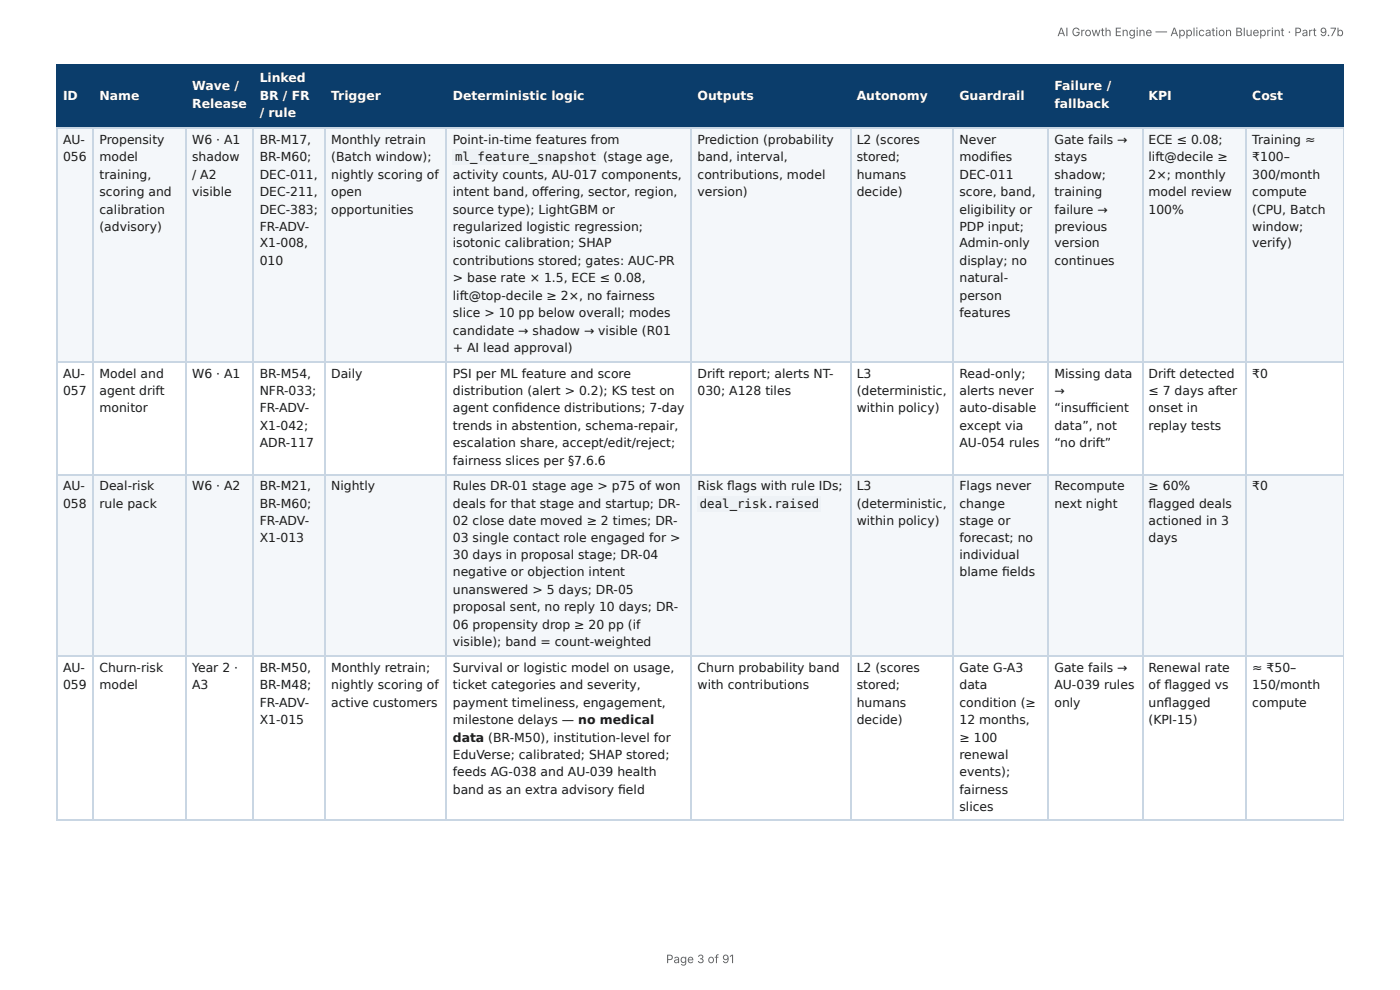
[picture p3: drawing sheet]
<svg xmlns="http://www.w3.org/2000/svg" width="297mm" height="210mm" viewBox="0 0 297 210" stroke-linecap="round" stroke-linejoin="round" font-family="sans-serif">
<defs><g id="words">
<g font-size="2.6" fill="#fff">
<text x="55.2" y="17.5">Linked</text>
<text x="13.4" y="21.2">ID</text>
<text x="21.1" y="21.2">Name</text>
<text x="40.8" y="19.2">Wave /</text>
<text x="40.8" y="22.9">Release</text>
<text x="55.2" y="21.2">BR / FR</text>
<text x="70.3" y="21.2">Trigger</text>
<text x="96.2" y="21.2">Deterministic logic</text>
<text x="148.2" y="21.2">Outputs</text>
<text x="182" y="21.2">Autonomy</text>
<text x="203.8" y="21.2">Guardrail</text>
<text x="224" y="19.2">Failure /</text>
<text x="224" y="22.9">fallback</text>
<text x="243.9" y="21.2">KPI</text>
<text x="266" y="21.2">Cost</text>
<text x="55.2" y="24.9">/ rule</text>
</g>
<g font-size="2.6" fill="#1a1a1a">
<text x="13.4" y="30.5">AU-</text>
<text x="13.4" y="34.3">056</text>
<text x="21.1" y="30.5">Propensity</text>
<text x="21.1" y="34.3">model</text>
<text x="40.8" y="30.5">W6 · A1</text>
<text x="40.8" y="34.3">shadow</text>
<text x="55.2" y="30.5">BR-M17,</text>
<text x="55.2" y="34.3">BR-M60;</text>
<text x="70.3" y="30.5">Monthly retrain</text>
<text x="70.3" y="34.3">(Batch window);</text>
<text x="96.2" y="30.5">Point-in-time features from</text>
<text x="96.7" y="34.3">ml_feature_snapshot</text>
<text x="128.1" y="34.3">(stage age,</text>
<text x="148.2" y="30.5">Prediction (probability</text>
<text x="148.2" y="34.3">band, interval,</text>
<text x="182" y="30.5">L2 (scores</text>
<text x="182" y="34.3">stored;</text>
<text x="203.8" y="30.5">Never</text>
<text x="203.8" y="34.3">modifi es</text>
<text x="224" y="30.5">Gate fails →</text>
<text x="224" y="34.3">stays</text>
<text x="243.9" y="30.5">ECE ≤ 0.08;</text>
<text x="243.9" y="34.3">lift@decile ≥</text>
<text x="266" y="30.5">Training ≈</text>
<text x="266" y="34.3">₹100–</text>
<text x="21.1" y="38">training,</text>
<text x="21.1" y="41.7">scoring and</text>
<text x="40.8" y="38">/ A2</text>
<text x="40.8" y="41.7">visible</text>
<text x="55.2" y="38">DEC-011,</text>
<text x="55.2" y="41.7">DEC-211,</text>
<text x="70.3" y="38">nightly scoring of</text>
<text x="70.3" y="41.7">open</text>
<text x="96.2" y="38">activity counts, AU-017 components,</text>
<text x="96.2" y="41.7">intent band, off ering, sector, region,</text>
<text x="148.2" y="38">contributions, model</text>
<text x="148.2" y="41.7">version)</text>
<text x="182" y="38">humans</text>
<text x="182" y="41.7">decide)</text>
<text x="203.8" y="38">DEC-011</text>
<text x="203.8" y="41.7">score, band,</text>
<text x="224" y="38">shadow;</text>
<text x="224" y="41.7">training</text>
<text x="243.9" y="38">2×; monthly</text>
<text x="243.9" y="41.7">model review</text>
<text x="266" y="38">300/month</text>
<text x="266" y="41.7">compute</text>
<text x="21.1" y="45.4">calibration</text>
<text x="55.2" y="45.4">DEC-383;</text>
<text x="70.3" y="45.4">opportunities</text>
<text x="96.2" y="45.4">source type); LightGBM or</text>
<text x="203.8" y="45.4">eligibility or</text>
<text x="224" y="45.4">failure →</text>
<text x="243.9" y="45.4">100%</text>
<text x="266" y="45.4">(CPU, Batch</text>
<text x="21.1" y="49.1">(advisory)</text>
<text x="55.2" y="49.1">FR-ADV-</text>
<text x="55.2" y="52.5">X1-008,</text>
<text x="96.2" y="49.1">regularized logistic regression;</text>
<text x="96.2" y="52.5">isotonic calibration; SHAP</text>
<text x="203.8" y="49.1">PDP input;</text>
<text x="203.8" y="52.5">Admin-only</text>
<text x="224" y="49.1">previous</text>
<text x="224" y="52.5">version</text>
<text x="266" y="49.1">window;</text>
<text x="266" y="52.5">verify)</text>
<text x="55.2" y="56.2">010</text>
<text x="96.2" y="56.2">contributions stored; gates: AUC-PR</text>
<text x="96.2" y="59.9">&gt; base rate × 1.5, ECE ≤ 0.08,</text>
<text x="203.8" y="56.2">display; no</text>
<text x="203.8" y="59.9">natural-</text>
<text x="224" y="56.2">continues</text>
<text x="96.2" y="63.6">lift@top-decile ≥ 2×, no fairness</text>
<text x="203.8" y="63.6">person</text>
<text x="96.2" y="67.3">slice &gt; 10 pp below overall; modes</text>
<text x="96.2" y="71">candidate → shadow → visible (R01</text>
<text x="203.8" y="67.3">features</text>
<text x="96.2" y="74.7">+ AI lead approval)</text>
<text x="13.4" y="80.2">AU-</text>
<text x="13.4" y="83.9">057</text>
<text x="21.1" y="80.2">Model and</text>
<text x="21.1" y="83.9">agent drift</text>
<text x="40.8" y="80.2">W6 · A1</text>
<text x="55.2" y="80.2">BR-M54,</text>
<text x="55.2" y="83.9">NFR-033;</text>
<text x="70.3" y="80.2">Daily</text>
<text x="96.2" y="80.2">PSI per ML feature and score</text>
<text x="96.2" y="83.9">distribution (alert &gt; 0.2); KS test on</text>
<text x="148.2" y="80.2">Drift report; alerts NT-</text>
<text x="148.2" y="83.9">030; A128 tiles</text>
<text x="182" y="80.2">L3</text>
<text x="182" y="83.9">(deterministic,</text>
<text x="203.8" y="80.2">Read-only;</text>
<text x="203.8" y="83.9">alerts never</text>
<text x="224" y="80.2">Missing data</text>
<text x="224" y="83.9">→</text>
<text x="243.9" y="80.2">Drift detected</text>
<text x="243.9" y="83.9">≤ 7 days after</text>
<text x="266" y="80.2">₹0</text>
<text x="21.1" y="87.6">monitor</text>
<text x="55.2" y="87.6">FR-ADV-</text>
<text x="96.2" y="87.6">agent confi dence distributions; 7-day</text>
<text x="182" y="87.6">within policy)</text>
<text x="203.8" y="87.6">auto-disable</text>
<text x="224" y="87.6">“insuffi cient</text>
<text x="243.9" y="87.6">onset in</text>
<text x="55.2" y="91.3">X1-042;</text>
<text x="55.2" y="95">ADR-117</text>
<text x="96.2" y="91.3">trends in abstention, schema-repair,</text>
<text x="96.2" y="95">escalation share, accept/edit/reject;</text>
<text x="203.8" y="91.3">except via</text>
<text x="203.8" y="95">AU-054 rules</text>
<text x="224" y="91.3">data”, not</text>
<text x="224" y="95">“no drift”</text>
<text x="243.9" y="91.3">replay tests</text>
<text x="96.2" y="98.7">fairness slices per §7.6.6</text>
<text x="13.4" y="104.1">AU-</text>
<text x="13.4" y="107.8">058</text>
<text x="21.1" y="104.1">Deal-risk</text>
<text x="21.1" y="107.8">rule pack</text>
<text x="40.8" y="104.1">W6 · A2</text>
<text x="55.2" y="104.1">BR-M21,</text>
<text x="55.2" y="107.8">BR-M60;</text>
<text x="70.3" y="104.1">Nightly</text>
<text x="96.2" y="104.1">Rules DR-01 stage age &gt; p75 of won</text>
<text x="96.2" y="107.8">deals for that stage and startup; DR-</text>
<text x="148.2" y="104.1">Risk fl ags with rule IDs;</text>
<text x="148.6" y="107.8">deal_risk.raised</text>
<text x="182" y="104.1">L3</text>
<text x="182" y="107.8">(deterministic,</text>
<text x="203.8" y="104.1">Flags never</text>
<text x="203.8" y="107.8">change</text>
<text x="224" y="104.1">Recompute</text>
<text x="224" y="107.8">next night</text>
<text x="243.9" y="104.1">≥ 60%</text>
<text x="243.9" y="107.8">fl agged deals</text>
<text x="266" y="104.1">₹0</text>
<text x="55.2" y="111.5">FR-ADV-</text>
<text x="96.2" y="111.5">02 close date moved ≥ 2 times; DR-</text>
<text x="182" y="111.5">within policy)</text>
<text x="203.8" y="111.5">stage or</text>
<text x="243.9" y="111.5">actioned in 3</text>
<text x="55.2" y="115">X1-013</text>
<text x="96.2" y="115">03 single contact role engaged for &gt;</text>
<text x="96.2" y="118.7">30 days in proposal stage; DR-04</text>
<text x="203.8" y="115">forecast; no</text>
<text x="203.8" y="118.7">individual</text>
<text x="243.9" y="115">days</text>
<text x="96.2" y="122.4">negative or objection intent</text>
<text x="203.8" y="122.4">blame fi elds</text>
<text x="96.2" y="126.1">unanswered &gt; 5 days; DR-05</text>
<text x="96.2" y="129.8">proposal sent, no reply 10 days; DR-</text>
<text x="96.2" y="133.5">06 propensity drop ≥ 20 pp (if</text>
<text x="96.2" y="137.2">visible); band = count-weighted</text>
<text x="13.4" y="142.7">AU-</text>
<text x="21.1" y="142.7">Churn-risk</text>
<text x="40.8" y="142.7">Year 2 ·</text>
<text x="55.2" y="142.7">BR-M50,</text>
<text x="70.3" y="142.7">Monthly retrain;</text>
<text x="96.2" y="142.7">Survival or logistic model on usage,</text>
<text x="148.2" y="142.7">Churn probability band</text>
<text x="182" y="142.7">L2 (scores</text>
<text x="203.8" y="142.7">Gate G-A3</text>
<text x="224" y="142.7">Gate fails →</text>
<text x="243.9" y="142.7">Renewal rate</text>
<text x="266" y="142.7">≈ ₹50–</text>
<text x="13.4" y="146.4">059</text>
<text x="21.1" y="146.4">model</text>
<text x="40.8" y="146.4">A3</text>
<text x="55.2" y="146.4">BR-M48;</text>
<text x="70.3" y="146.4">nightly scoring of</text>
<text x="96.2" y="146.4">ticket categories and severity,</text>
<text x="148.2" y="146.4">with contributions</text>
<text x="182" y="146.4">stored;</text>
<text x="203.8" y="146.4">data</text>
<text x="224" y="146.4">AU-039 rules</text>
<text x="243.9" y="146.4">of fl agged vs</text>
<text x="266" y="146.4">150/month</text>
<text x="55.2" y="150.1">FR-ADV-</text>
<text x="55.2" y="153.8">X1-015</text>
<text x="70.3" y="150.1">active customers</text>
<text x="96.2" y="150.1">payment timeliness, engagement,</text>
<text x="96.2" y="153.8">milestone delays — no medical</text>
<text x="182" y="150.1">humans</text>
<text x="182" y="153.8">decide)</text>
<text x="203.8" y="150.1">condition (≥</text>
<text x="203.8" y="153.8">12 months,</text>
<text x="224" y="150.1">only</text>
<text x="243.9" y="150.1">unfl agged</text>
<text x="243.9" y="153.8">(KPI-15)</text>
<text x="266" y="150.1">compute</text>
<text x="96.2" y="157.5">data (BR-M50), institution-level for</text>
<text x="96.2" y="161.2">EduVerse; calibrated; SHAP stored;</text>
<text x="203.8" y="157.5">≥ 100</text>
<text x="203.8" y="161.2">renewal</text>
<text x="96.2" y="164.9">feeds AG-038 and AU-039 health</text>
<text x="203.8" y="164.9">events);</text>
<text x="96.2" y="168.6">band as an extra advisory fi eld</text>
<text x="203.8" y="168.6">fairness</text>
<text x="203.8" y="172.3">slices</text>
</g>
<g font-size="2.5" fill="#666">
<text x="224.6" y="7.7">AI Growth Engine — Application Blueprint · Part 9.7b</text>
<text x="141.5" y="204.5">Page 3 of 91</text>
</g>
</g></defs>
<g fill="#0b3d6b">
<path d="M12.2 14h7.6v13.1h-7.6z"/>
<path d="M19.8 14h19.8v13.1h-19.8z"/>
<path d="M39.6 14h14.3v13.1h-14.3z"/>
<path d="M53.9 14h15v13.1h-15z"/>
<path d="M68.9 14h26v13.1h-26z"/>
<path d="M94.9 14h51.8v13.1h-51.8z"/>
<path d="M146.7 14h33.9v13.1h-33.9z"/>
<path d="M180.6 14h21.9v13.1h-21.9z"/>
<path d="M202.5 14h20v13.1h-20z"/>
<path d="M222.5 14h20v13.1h-20z"/>
<path d="M242.5 14h22v13.1h-22z"/>
<path d="M264.5 14h20.9v13.1h-20.9z"/>
</g>
<g fill="#f4f7fa">
<path d="M12.2 27.1h7.6v49.9h-7.6z"/>
<path d="M19.8 27.1h19.8v49.9h-19.8z"/>
<path d="M39.6 27.1h14.3v49.9h-14.3z"/>
<path d="M53.9 27.1h15v49.9h-15z"/>
<path d="M68.9 27.1h26v49.9h-26z"/>
<path d="M94.9 27.1h51.8v49.9h-51.8z"/>
<path d="M146.7 27.1h33.9v49.9h-33.9z"/>
<path d="M180.6 27.1h21.9v49.9h-21.9z"/>
<path d="M202.5 27.1h20v49.9h-20z"/>
<path d="M222.5 27.1h20v49.9h-20z"/>
<path d="M242.5 27.1h22v49.9h-22z"/>
<path d="M264.5 27.1h20.9v49.9h-20.9z"/>
<path d="M12.2 100.7h7.6v38.7h-7.6z"/>
<path d="M19.8 100.7h19.8v38.7h-19.8z"/>
<path d="M39.6 100.7h14.3v38.7h-14.3z"/>
<path d="M53.9 100.7h15v38.7h-15z"/>
<path d="M68.9 100.7h26v38.7h-26z"/>
<path d="M94.9 100.7h51.8v38.7h-51.8z"/>
<path d="M146.7 100.7h33.9v38.7h-33.9z"/>
<path d="M180.6 100.7h21.9v38.7h-21.9z"/>
<path d="M202.5 100.7h20v38.7h-20z"/>
<path d="M222.5 100.7h20v38.7h-20z"/>
<path d="M242.5 100.7h22v38.7h-22z"/>
<path d="M264.5 100.7h20.9v38.7h-20.9z"/>
</g>
<g fill="none" stroke="#0b3d6b" stroke-width=".25">
<path d="M11.9 13.9h273.5M12 13.8v13.5M19.7 13.8v13.5M39.4 13.8v13.5M53.8 13.8v13.5M69.1 13.8v13.5M94.8 13.8v13.5M146.9 13.8v13.5M180.7 13.8v13.5M202.4 13.8v13.5M222.7 13.8v13.5M242.7 13.8v13.5"/>
<path d="M264.6 13.8v13.5M11.9 27.2h273.5"/>
</g>
<path d="M285.3 13.8v13.5" fill="none" stroke="#0b3d6b" stroke-width=".21"/>
<g fill="none" stroke="#c9d6e3" stroke-width=".25">
<path d="M11.9 27.2h273.5M12 27.3v147M19.7 27.3v147M39.4 27.3v147M53.8 27.3v147M69.1 27.3v147M94.8 27.3v147M146.9 27.3v147M180.7 27.3v147M202.4 27.3v147M222.7 27.3v147M242.7 27.3v147"/>
<path d="M264.6 27.3v147M11.9 76.8h273.5M11.9 100.8h273.5M11.9 139.3h273.5M11.9 174.1h273.5"/>
</g>
<path d="M285.3 27.3v147" fill="none" stroke="#c9d6e3" stroke-width=".21"/>
<g fill="#eef2f6">
<path d="M96.1 31.8h31.1v3.2h-31.1z"/>
<path d="M148.2 105.4h26.2v3.2h-26.2z"/>
</g>
<use href="#words"/>
</svg>
